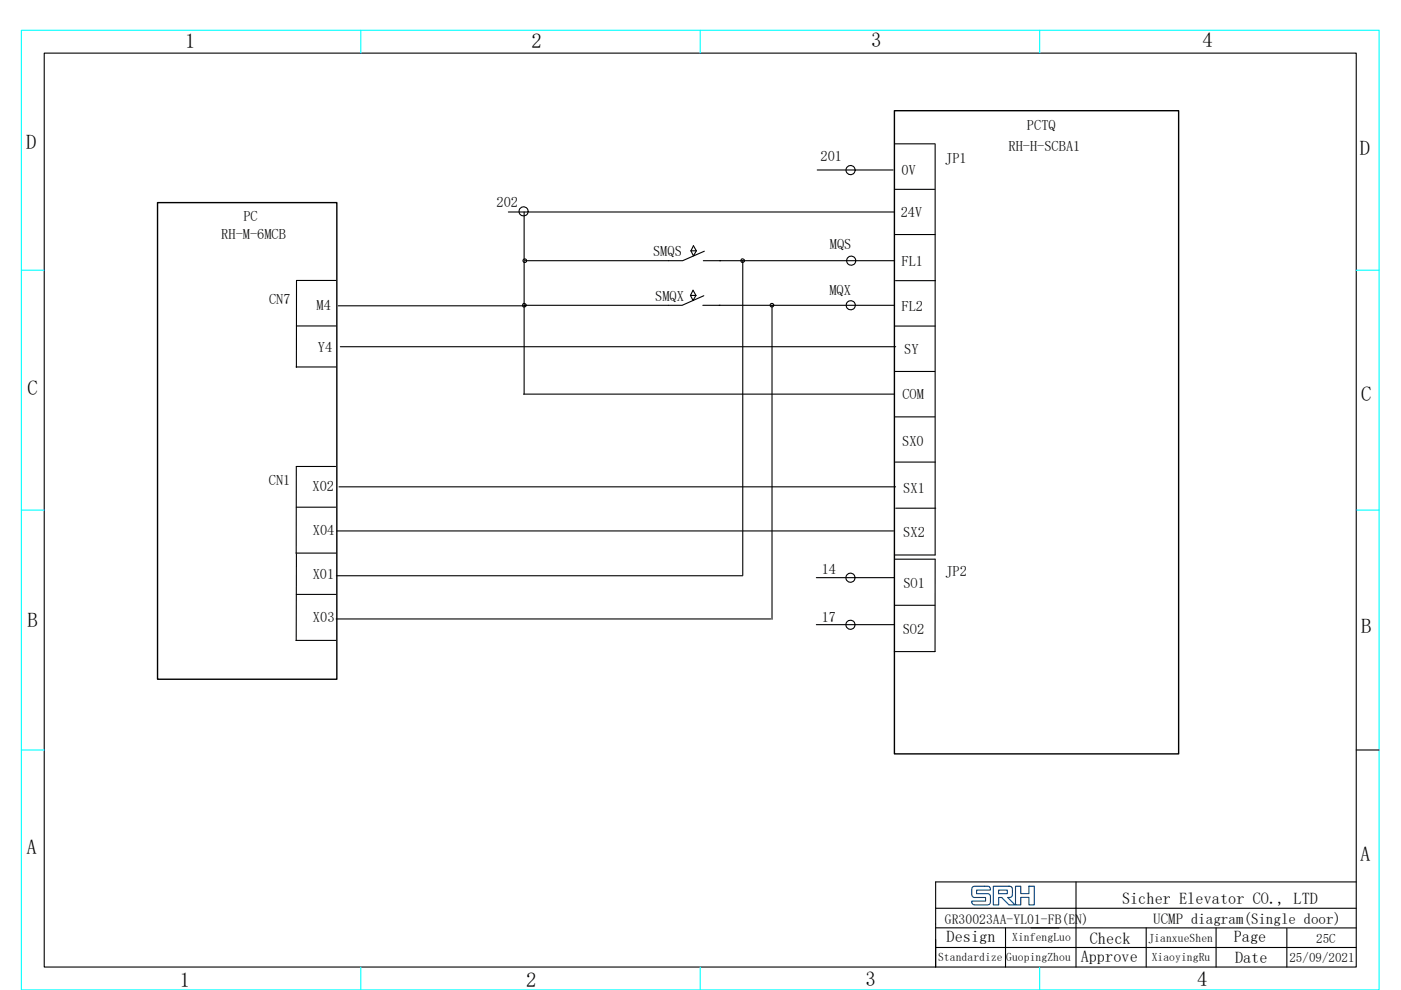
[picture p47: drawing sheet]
<svg xmlns="http://www.w3.org/2000/svg" width="297mm" height="210mm" viewBox="0 0 297 210" stroke-linecap="round" stroke-linejoin="round" font-family="sans-serif">
<defs><g id="words">
<g font-size="4.4">
<text x="39.3" y="10.1">1</text>
<text x="112.7" y="10.1">2</text>
<text x="184.7" y="10">3</text>
<text x="254.9" y="10">4</text>
<text x="5.5" y="31.7">D</text>
<text x="288.3" y="32.9">D</text>
<text x="5.8" y="83.7">C</text>
<text x="288.6" y="85">C</text>
<text x="5.8" y="133">B</text>
<text x="288.6" y="134.2">B</text>
<text x="5.6" y="181.2">A</text>
<text x="288.4" y="182.5">A</text>
<text x="38.1" y="209.3">1</text>
<text x="111.5" y="209.3">2</text>
<text x="183.5" y="209.1">3</text>
<text x="253.8" y="209.1">4</text>
</g>
<g font-size="3.5">
<text x="237.9" y="191.7">Sicher Elevator CO., LTD</text>
<text x="200.7" y="199.8">Design</text>
<text x="229.1" y="203.9">Approve</text>
<text x="231.1" y="200.2">Check</text>
<text x="261.6" y="199.9">Page</text>
<text x="261.9" y="204.2">Date</text>
</g>
<text font-size="3.2" x="244.5" y="195.9">UCMP diagram(Single door)</text>
<g font-size="3">
<text x="217.7" y="27.7">PCTQ</text>
<text x="174" y="34">201</text>
<text x="200.4" y="34.5">JP1</text>
<text x="213.8" y="32.1">RH-H-SCBA1</text>
<text x="191.1" y="37">0V</text>
<text x="51.6" y="46.9">PC</text>
<text x="105.3" y="43.9">202</text>
<text x="191" y="46.1">24V</text>
<text x="46.9" y="50.8">RH-M-6MCB</text>
<text x="175.9" y="52.8">MQS</text>
<text x="138.5" y="54.3">SMQS</text>
<text x="191.2" y="56.4">FL1</text>
<text x="57" y="64.5">CN7</text>
<text x="67.1" y="65.7">M4</text>
<text x="138.9" y="63.7">SMQX</text>
<text x="175.9" y="62.6">MQX</text>
<text x="191.2" y="65.9">FL2</text>
<text x="67.4" y="74.7">Y4</text>
<text x="191.7" y="75.1">SY</text>
<text x="191.3" y="84.6">COM</text>
<text x="191.3" y="94.7">SX0</text>
<text x="57" y="102.9">CN1</text>
<text x="66.3" y="104.2">X02</text>
<text x="191.5" y="104.5">SX1</text>
<text x="66.3" y="113.5">X04</text>
<text x="191.5" y="113.8">SX2</text>
<text x="66.3" y="122.7">X01</text>
<text x="174.2" y="121.7">14</text>
<text x="191.5" y="124.7">SO1</text>
<text x="200.4" y="122.2">JP2</text>
<text x="66.4" y="132">X03</text>
<text x="174.2" y="132">17</text>
<text x="191.4" y="134.6">SO2</text>
</g>
<text font-size="2.9" x="200.3" y="196">GR30023AA-YL01-FB(EN)</text>
<g font-size="2.8">
<text x="279.1" y="199.9">25C</text>
<text x="273.4" y="204.1">25/09/2021</text>
</g>
<g font-size="2.5">
<text x="198.9" y="203.8">Standardize</text>
<text x="213.3" y="203.8">GuopingZhou</text>
<text x="214.6" y="199.7">XinfengLuo</text>
<text x="243.5" y="199.7">JianxueShen</text>
<text x="244.2" y="203.9">XiaoyingRu</text>
</g>
</g></defs>
<g fill="none" stroke="#000" stroke-width=".23">
<path d="M9.4 11.3h278.1v193.8h-278.1zM173.3 36.1h16.1M189.7 30.5h8.5M198.3 30.5v87.2h-8.7M71.2 59.5h-8.3l-.1 18.4M107.8 45h81.7M111.1 45v38.6M146.5 53.2l.5 1.1 .6-1.1M146.5 53.2h1.1M147.6 53.2l-.6-1.1-.5 1.1M149.1 55.3h40.6M149.3 53.3l-4.6 2h-33.4"/>
<path d="M157.2 55l.6 .1v.4l-.6 .1-.1-.4zM157.5 55.3v66.7M189.7 40.2h8.5M189.8 49.7h8.5M189.9 59.5h8.4M62.8 77.8h8.5M62.8 69.1h8.4M71.7 64.9h39.6M72.2 73.5h117.7M110.9 64.4l.6 .1v.4l-.6 .2-.1-.2zM146.4 62.7l.5 1 .7-1M146.4 62.7h1.2"/>
<path d="M147.6 62.7l-.7-1.1-.5 1.1M149 64.8h40.6M149.2 62.7l-4.6 2.1h-33.4M163.7 64.8v66.6M189.7 78.8h8.5M189.8 69.2h8.5M71.2 98.9h-8.4v18.4M111 83.6h78.6M189.7 88.4h8.5M189.8 98h8.5M62.7 117.3h8.5M62.8 107.6h8.4"/>
<path d="M62.8 117.5v18.3M71.4 112.6h118M71.9 103.3h118M189.7 118.6h8.6l-.1 19.6h-8.6M189.9 107.8h8.5M62.7 135.8h8.5M62.8 126.1h8.4M71.3 131.3h92.1M71.3 122.1h86.2M173.1 132.5h16.4M173.1 122.5h16.4M189.8 128.4h8.4"/>
<path d="M287.5 159.1h4.9M198.4 192.6h89.1M198.4 196.8h89.1M213.2 196.8v8.3M228.1 187.1v18M243 196.8v8.3M257.8 196.8v8.3M272.8 196.9v8.2M287.5 187.1h-89.1v18M287.5 201h-89.1"/>
<circle cx="180.3" cy="36.1" r=".97"/>
<circle cx="111" cy="44.8" r=".97"/>
<circle cx="111.3" cy="55.3" r=".39"/>
<circle cx="180.5" cy="55.3" r=".97"/>
<circle cx="163.7" cy="64.7" r=".39"/>
<circle cx="180.4" cy="64.7" r=".97"/>
<circle cx="180.3" cy="122.5" r=".97"/>
<circle cx="180.3" cy="132.5" r=".96"/>
</g>
<path d="M189.6 23.5h60.3v136.4h-60.3zM33.4 43h38v101.1h-38z" fill="none" stroke="#000" stroke-width=".3"/>
<path d="M4.5 6.4h287.9v203.6h-287.9zM76.5 6.4v4.9M148.5 6.4v4.9M220.4 6.4v4.9M4.5 57.3h4.9M287.5 57.3h4.9M4.5 108.2h4.9M287.5 108.2h4.9M4.5 159.1h4.9M76.5 205.1v4.9M148.5 205.1v4.9M220.4 205.1v4.9" fill="none" stroke="#0ff" stroke-width=".23"/>
<path d="M206.3 188.1l.3-.1h2.7a.59 .59 0 0 1 .7 .6v.2h-2.9v.8h2.3a.57 .57 0 0 1 .6 .5v.5a.93 .93 0 0 1-.1 1.1 .93 .93 0 0 1-1.1 .2h-2.3l-.3-.1-.2-.7h3v-.7h-1.9a.76 .76 0 0 1-1.1-.9 1.66 1.66 0 0 1 .3-1.4zM210.6 188h3.3a.75 .75 0 0 1 .7 .3 .75 .75 0 0 1 0 .8 .86 .86 0 0 1 0 1 .86 .86 0 0 1-.9 .3l1.5 1.5h-1.3l-1.5-1.5h-.7v1.5h-1.1zM211.7 188.8h1.9v.8h-1.9zM215.3 188h1.1v1.5h1.8v-1.5h1.1v3.9h-1.1v-1.6h-1.8v1.6h-1.1z" fill="none" stroke="#003f7e" stroke-width=".23"/>
<use href="#words"/>
</svg>
